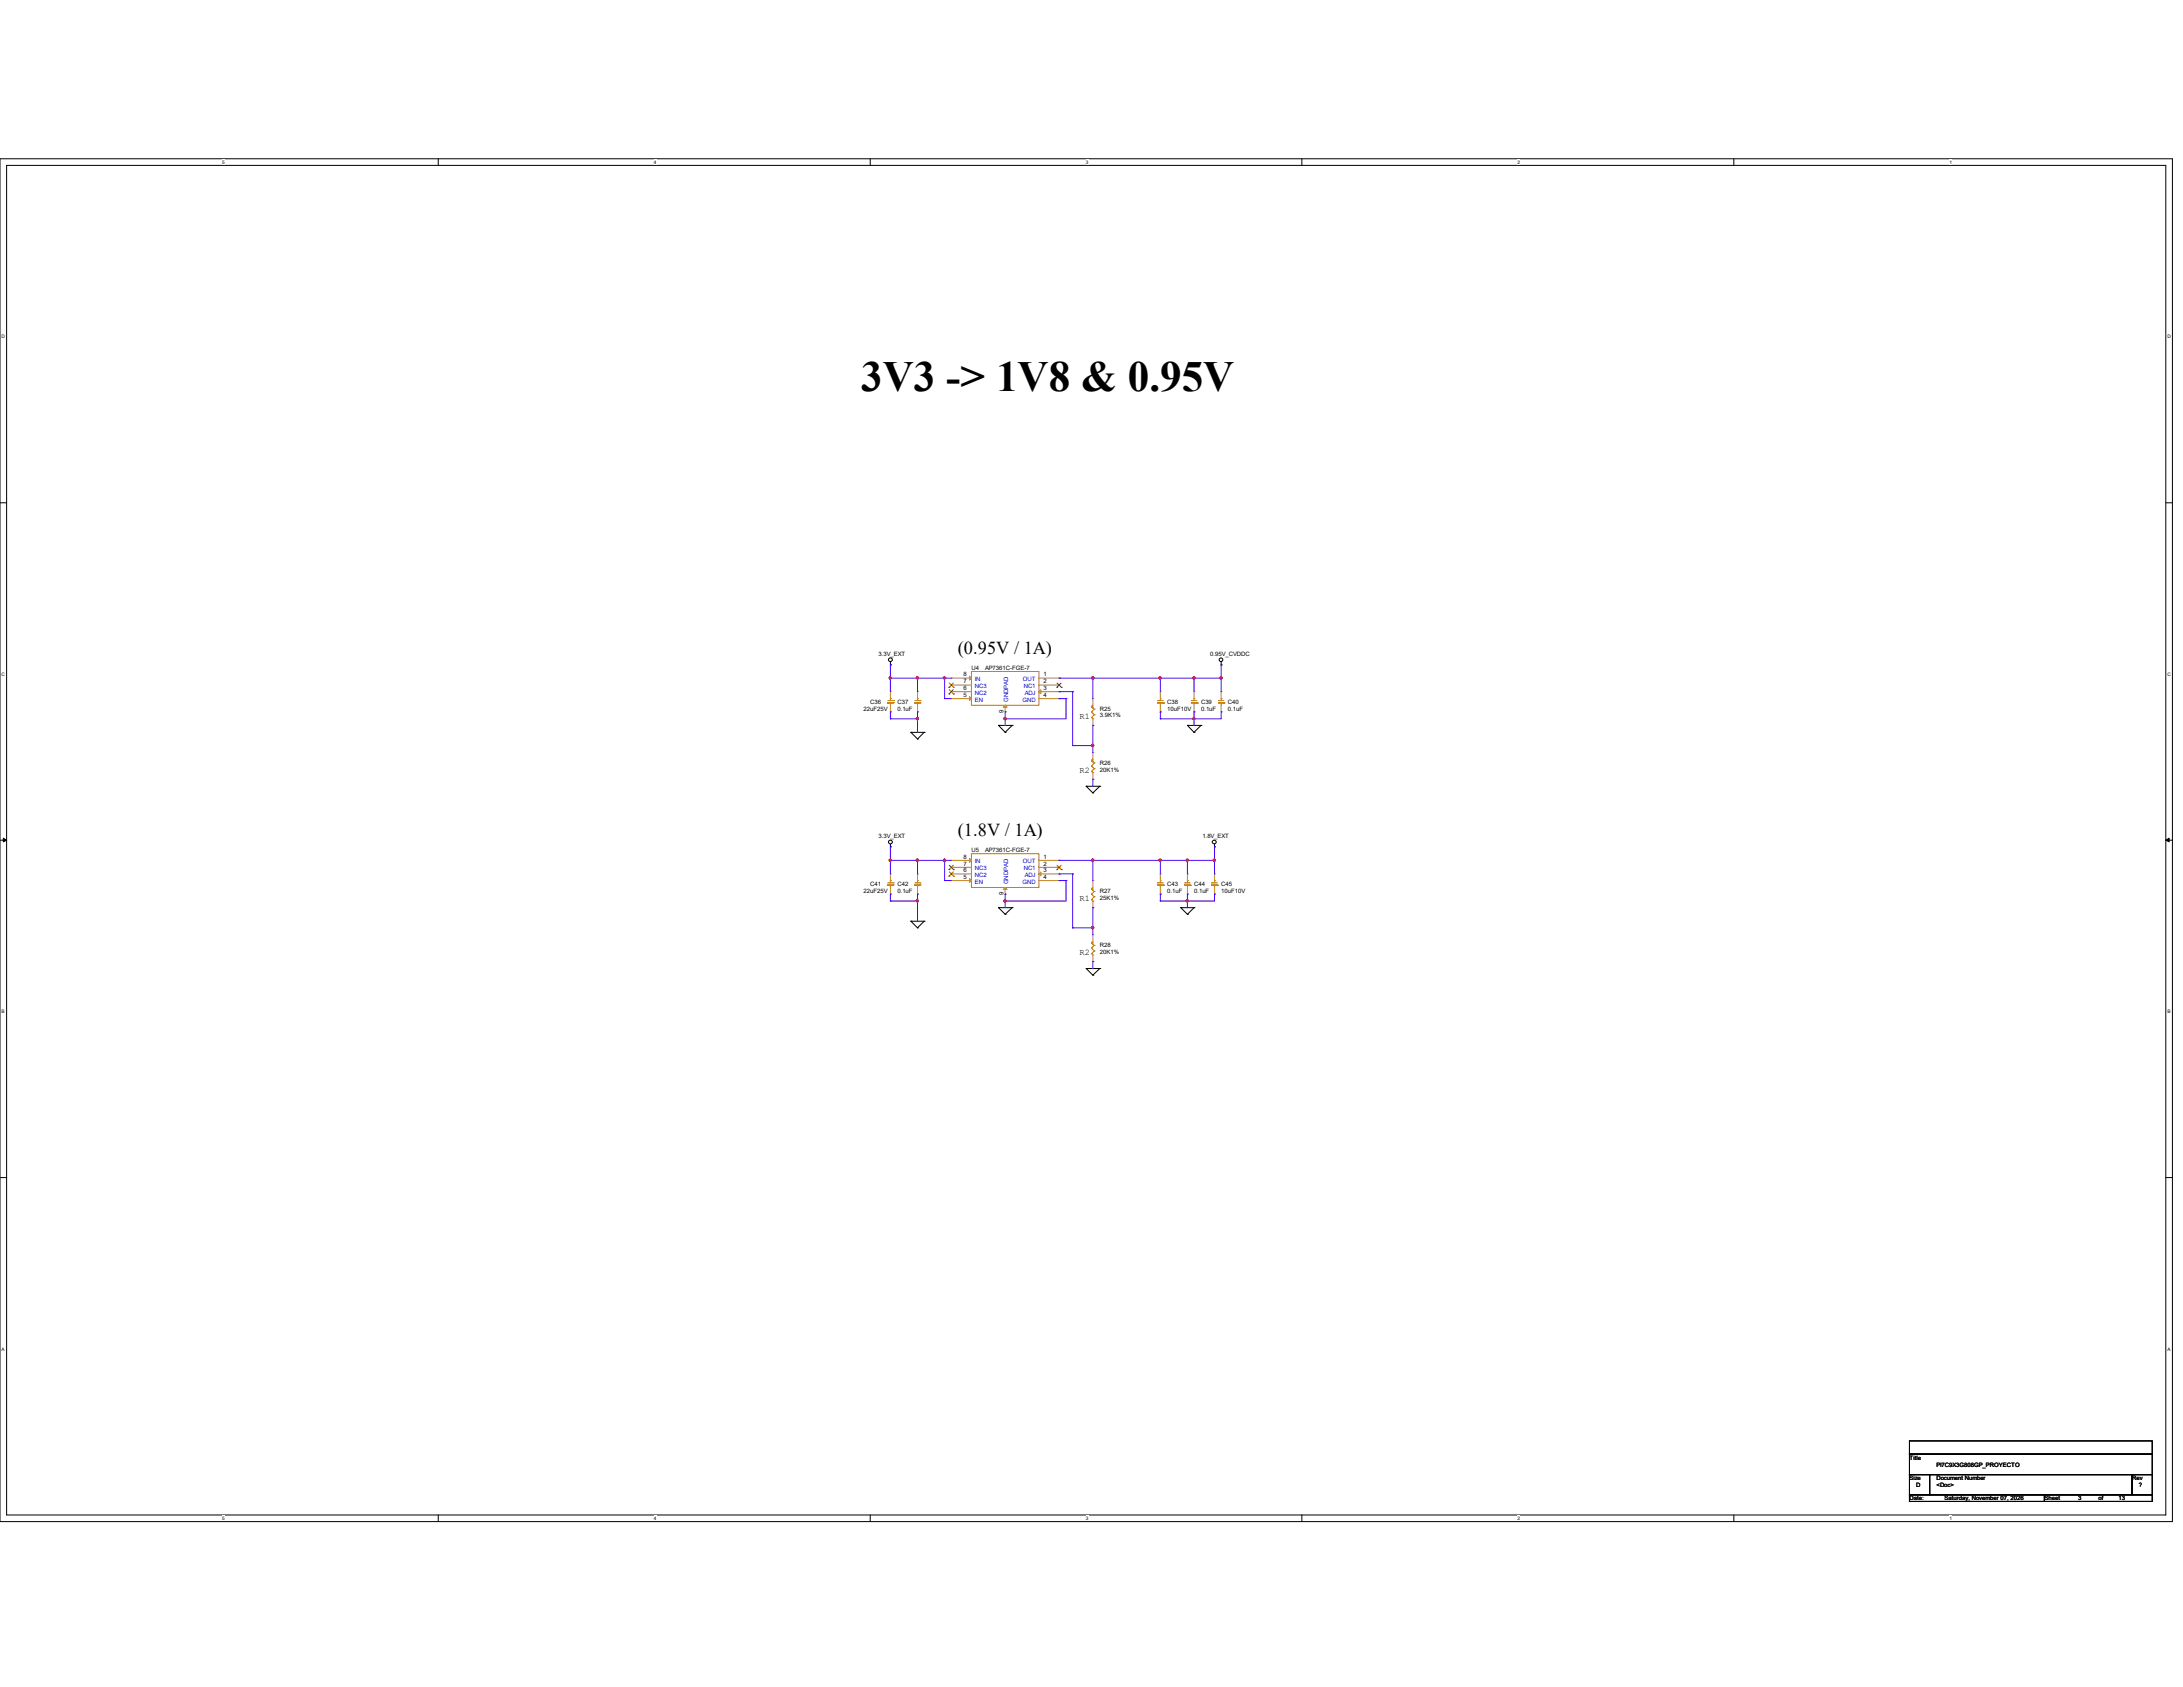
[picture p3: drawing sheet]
<svg xmlns="http://www.w3.org/2000/svg" width="279mm" height="216mm" viewBox="0 0 279 216" stroke-linecap="round" stroke-linejoin="round" font-family="sans-serif">
<defs><g id="words">
<text font-size="5.5" x="110.2" y="50">3V3 -&gt; 1V8 &amp; 0.95V</text>
<g font-size="2.3">
<text x="122.6" y="83.7">(0.95V / 1A)</text>
<text x="122.6" y="107">(1.8V / 1A)</text>
</g>
<g font-size="1.1">
<text x="138.2" y="92">R1</text>
<text x="138.2" y="99">R2</text>
<text x="138.2" y="115.4">R1</text>
<text x="138.2" y="122.3">R2</text>
</g>
<g font-size=".8">
<text x="112.4" y="83.9">3.3V_EXT</text>
<text x="154.9" y="83.9">0.95V_CVDDC</text>
<text x="123.3" y="86.6">8</text>
<text x="123.3" y="87.5">7</text>
<text x="123.3" y="88.3">6</text>
<text x="123.3" y="89.2">5</text>
<text x="124.3" y="85.8">U4</text>
<text x="126.1" y="85.8">AP7361C-FGE-7</text>
<text x="133.6" y="86.6">1</text>
<text x="133.6" y="87.5">2</text>
<text x="133.6" y="88.3">3</text>
<text x="133.6" y="89.2">4</text>
<text x="110.5" y="91">22uF25V</text>
<text x="111.4" y="90.1">C36</text>
<text x="114.9" y="90.1">C37</text>
<text x="114.9" y="91">0.1uF</text>
<text x="128.4" y="91.3" transform="rotate(-90 128.4 91.3)">9</text>
<text x="140.8" y="91">R25</text>
<text x="140.8" y="91.8">3.9K1%</text>
<text x="149.4" y="90.1">C38</text>
<text x="149.4" y="91">10uF10V</text>
<text x="153.7" y="90.1">C39</text>
<text x="153.7" y="91">0.1uF</text>
<text x="157.1" y="90.1">C40</text>
<text x="157.1" y="91">0.1uF</text>
<text x="140.8" y="97.9">R26</text>
<text x="140.8" y="98.8">20K1%</text>
<text x="112.4" y="107.2">3.3V_EXT</text>
<text x="153.9" y="107.2">1.8V_EXT</text>
<text x="111.4" y="113.4">C41</text>
<text x="114.9" y="113.4">C42</text>
<text x="123.3" y="109.9">8</text>
<text x="123.3" y="110.8">7</text>
<text x="123.3" y="111.6">6</text>
<text x="123.3" y="112.5">5</text>
<text x="124.3" y="109.1">U5</text>
<text x="126.1" y="109.1">AP7361C-FGE-7</text>
<text x="133.6" y="109.9">1</text>
<text x="133.6" y="110.8">2</text>
<text x="133.6" y="111.6">3</text>
<text x="133.6" y="112.5">4</text>
<text x="149.4" y="113.4">C43</text>
<text x="152.8" y="113.4">C44</text>
<text x="156.3" y="113.4">C45</text>
<text x="110.5" y="114.3">22uF25V</text>
<text x="114.9" y="114.3">0.1uF</text>
<text x="128.4" y="114.6" transform="rotate(-90 128.4 114.6)">9</text>
<text x="140.8" y="114.3">R27</text>
<text x="140.8" y="115.1">25K1%</text>
<text x="149.4" y="114.3">0.1uF</text>
<text x="152.8" y="114.3">0.1uF</text>
<text x="156.3" y="114.3">10uF10V</text>
<text x="140.8" y="121.2">R28</text>
<text x="140.8" y="122">20K1%</text>
<text x="244.4" y="186.8">Title</text>
<text x="244.4" y="189.4">Size</text>
<text x="245.2" y="190.3">D</text>
<text x="247.8" y="190.3">&lt;Doc&gt;</text>
<text x="247.8" y="187.7">PI7C9X3G808GP_PROYECTO</text>
<text x="247.8" y="189.4">Document Number</text>
<text x="272.9" y="189.4">Rev</text>
<text x="273.7" y="190.3">?</text>
<text x="244.4" y="192">Date:</text>
<text x="248.9" y="192">Saturday, November 07, 2026</text>
<text x="261.7" y="192">Sheet</text>
<text x="266" y="192">3</text>
<text x="268.6" y="192">of</text>
<text x="271.2" y="192">13</text>
</g>
<g font-size=".8" fill="#00c">
<text x="124.8" y="87.2">IN</text>
<text x="124.8" y="88.1">NC3</text>
<text x="124.8" y="88.9">NC2</text>
<text x="124.8" y="89.8">EN</text>
<text x="129" y="89.8" transform="rotate(-90 129 89.8)">GNDPAD</text>
<text x="130.9" y="89.8">GND</text>
<text x="130.9" y="87.2">OUT</text>
<text x="131" y="88.1">NC1</text>
<text x="131.2" y="88.9">ADJ</text>
<text x="124.8" y="110.5">IN</text>
<text x="124.8" y="111.4">NC3</text>
<text x="124.8" y="112.2">NC2</text>
<text x="124.8" y="113.1">EN</text>
<text x="129" y="113.2" transform="rotate(-90 129 113.2)">GNDPAD</text>
<text x="130.9" y="113.1">GND</text>
<text x="130.9" y="110.5">OUT</text>
<text x="131" y="111.4">NC1</text>
<text x="131.2" y="112.2">ADJ</text>
</g>
<g font-size=".6">
<text x="28.4" y="21">5</text>
<text x="83.7" y="21">4</text>
<text x="139" y="21">3</text>
<text x="194.2" y="21">2</text>
<text x="249.5" y="21">1</text>
<text x=".2" y="43.3">D</text>
<text x="277.4" y="43.3">D</text>
<text x=".2" y="86.5">C</text>
<text x="277.4" y="86.5">C</text>
<text x=".2" y="129.7">B</text>
<text x="277.4" y="129.7">B</text>
<text x=".2" y="172.8">A</text>
<text x="277.4" y="172.8">A</text>
<text x="28.4" y="194.5">5</text>
<text x="83.7" y="194.5">4</text>
<text x="139" y="194.5">3</text>
<text x="194.2" y="194.5">2</text>
<text x="249.5" y="194.5">1</text>
</g>
</g></defs>
<path d="M0 20.3h278v174.4h-278zM.8 21.2h276.4v172.7h-276.4z" fill="none" stroke="#000" stroke-width=".13"/>
<g fill="#fff">
<path d="M28.4 20.4h.3v.7h-.3z"/>
<path d="M28.4 194h.3v.6h-.3z"/>
</g>
<path d="M56.1 20.3v.9M56.1 193.9v.8" fill="none" stroke="#000" stroke-width=".13"/>
<g fill="#fff">
<path d="M83.7 20.4h.3v.7h-.3z"/>
<path d="M83.7 194h.3v.6h-.3z"/>
</g>
<path d="M111.4 20.3v.9M111.4 193.9v.8" fill="none" stroke="#000" stroke-width=".13"/>
<g fill="#fff">
<path d="M139 20.4h.3v.7h-.3z"/>
<path d="M139 194h.3v.6h-.3z"/>
</g>
<path d="M166.6 20.3v.9M166.6 193.9v.8" fill="none" stroke="#000" stroke-width=".13"/>
<g fill="#fff">
<path d="M194.2 20.4h.3v.7h-.3z"/>
<path d="M194.2 194h.3v.6h-.3z"/>
</g>
<path d="M221.9 20.3v.9M221.9 193.9v.8" fill="none" stroke="#000" stroke-width=".13"/>
<g fill="#fff">
<path d="M249.5 20.4h.3v.7h-.3z"/>
<path d="M249.5 194h.3v.6h-.3z"/>
<path d="M.2 42.8h.4v.6h-.4z"/>
<path d="M277.4 42.8h.4v.6h-.4z"/>
<path d="M.2 85.9h.4v.7h-.4z"/>
<path d="M277.4 85.9h.4v.7h-.4z"/>
</g>
<path d="M0 64.3h.8M277.2 64.3h.8" fill="none" stroke="#000" stroke-width=".13"/>
<g fill="#fff">
<path d="M.2 129.1h.4v.7h-.4z"/>
<path d="M277.4 129.1h.4v.7h-.4z"/>
</g>
<path d="M0 107.5h.8M277.2 107.5h.8" fill="none" stroke="#000" stroke-width=".13"/>
<path d="M.4 107.3l.4 .2-.4 .2zM277.2 107.5l.4-.2v.4z" fill="#000" stroke="#000" stroke-width=".13"/>
<g fill="#fff">
<path d="M.2 172.3h.4v.7h-.4z"/>
<path d="M277.4 172.3h.4v.7h-.4z"/>
</g>
<g fill="none" stroke="#000" stroke-width=".13">
<path d="M114 85.1h.1M114 84.7v.4M116.6 93.7h.1M116.6 93.7h1.7M116.6 93.7l.8 .9M117.4 94.6h.1M118.3 93.7h.1M118.3 93.7l-.9 .9M127.8 92.8h.1M127.8 92.8h1.7M127.8 92.8l.9 .9M128.7 93.7h.1"/>
<path d="M129.5 92.8h.1M129.5 92.8l-.8 .9M152 92.8h.1M152 92.8h1.7M152 92.8l.8 .9M152.8 93.7h.1M153.7 92.8h.1M153.7 92.8l-.9 .9M156.3 85.1h.1M156.3 84.7v.4M114 108.4h.1M114 108v.4"/>
<path d="M116.6 117.9h.1M116.6 117.9h1.7M116.6 117.9l.8 .8M117.4 118.7h.1M118.3 117.9h.1M118.3 117.9l-.9 .8M127.8 116.2h.1M127.8 116.2h1.7M127.8 116.2l.9 .8M128.7 117h.1M129.5 116.2h.1M129.5 116.2l-.8 .8"/>
<path d="M139 100.6h.1M139 100.6h1.8M139 100.6l.9 .9M139.9 101.5h.1M140.8 100.6h.1M140.8 100.6l-.9 .9M151.1 116.2h.1M151.1 116.2h1.7M151.1 116.2l.9 .8M152 117h.1M152.8 116.2h.1M152.8 116.2l-.8 .8"/>
<path d="M155.4 108.4h.1M155.4 108v.4M139 124h.1M139 124h1.8M139 124l.9 .8M139.9 124.8h.1M140.8 124h.1M140.8 124l-.9 .8M0 150.7h.8M277.2 150.7h.8M244.4 184.4h31.1v1.7h-31.1zM244.4 186.1h31.1v2.6h-31.1z"/>
<path d="M244.4 188.7h2.6v2.6h-2.6zM244.4 191.3h17.3v.9h-17.3zM247 188.7h25.9v2.6h-25.9zM261.7 191.3h13.8v.9h-13.8zM272.9 188.7h2.6v2.6h-2.6z"/>
<circle cx="114" cy="84.4" r=".24"/>
<circle cx="156.3" cy="84.4" r=".23"/>
<circle cx="114" cy="107.8" r=".24"/>
<circle cx="155.4" cy="107.8" r=".24"/>
</g>
<g fill="none" stroke="#cc8006" stroke-width=".13">
<path d="M113.6 90h.1M113.6 89.9h.1M113.6 89.7h.7M113.6 89.9h.7M113.6 89.9v.1M114 90h.1M114 89.4h.1M114 89.4v.3M114 90v.3M114.3 89.7h.1M114.3 89.9h.1M114.3 89.9v.1h-.7"/>
<path d="M117.1 90h.1M117.1 89.9h.1M117.1 89.7h.7M117.1 89.9h.7M117.1 89.9v.1M117.4 90h.1M117.4 89.4h.1M117.4 89.4v.3M117.4 90v.3M117.8 89.7h.1M117.8 89.9h.1M117.8 89.9v.1h-.7"/>
<path d="M124.3 85.9h8.7v4.4h-8.7zM139.7 97.3h.1M139.7 98h.1M139.7 98.7h.1M139.7 90.4h.1M139.7 91.1h.1M139.7 91.8h.1M139.7 97.3l.3 .4M139.7 98l.3 .4M139.7 98.7l.2 .2M139.7 90.4l.3 .4M139.7 91.1l.3 .4"/>
<path d="M139.7 91.8l.2 .2M139.9 98.9h.1M139.9 92h.1M139.9 97.2l-.2 .1M139.9 90.3l-.2 .1M140 97.7h.1M140 98.4h.1M140 90.8h.1M140 91.5h.1M140 97.7l-.3 .3M140 98.4l-.3 .3M140 90.8l-.3 .3"/>
<path d="M140 91.5l-.3 .3M148.2 89.7h.1M148.2 89.9h.1M148.2 89.9v.1h.7M148.2 89.7h.7M148.2 89.9h.7M148.5 90h.1M148.5 89.4h.1M148.5 89.4v.3M148.5 90v.3M148.9 90h.1M148.9 89.9h.1"/>
<path d="M148.9 89.9v.1M152.5 89.7h.1M152.5 89.9h.1M152.5 89.9v.1h.7M152.5 89.7h.7M152.5 89.9h.7M152.8 90h.1M152.8 89.4h.1M152.8 89.4v.3M152.8 90v.3M153.2 90h.1M153.2 89.9h.1"/>
<path d="M153.2 89.9v.1M156 89.7h.1M156 89.9h.1M156 89.9v.1h.6M156 89.7h.6M156 89.9h.6M156.3 90h.1M156.3 89.4h.1M156.3 89.4v.3M156.3 90v.3M156.6 90h.1M156.6 89.9h.1"/>
<path d="M156.6 89.9v.1M113.6 113.3h.1M113.6 113.2h.1M113.6 113.2v.1M113.6 113h.7M113.6 113.2h.7M114 113.3h.1M114 112.7h.1M114 112.7v.3M114 113.3v.3M114.3 113h.1M114.3 113.2h.1"/>
<path d="M114.3 113.2v.1h-.7M117.1 113.3h.1M117.1 113.2h.1M117.1 113h.7M117.1 113.2h.7M117.1 113.2v.1M117.4 113.3h.1M117.4 112.7h.1M117.4 112.7v.3M117.4 113.3v.3M117.8 113h.1M117.8 113.2h.1"/>
<path d="M117.8 113.2v.1h-.7M124.3 109.3h8.7v4.3h-8.7zM139.7 113.7h.1M139.7 114.4h.1M139.7 115.1h.1M139.7 113.7l.3 .4M139.7 114.4l.3 .4M139.7 115.1l.2 .2M139.9 115.3h.1M139.9 113.6l-.2 .1M140 114.1h.1M140 114.8h.1"/>
<path d="M140 114.1l-.3 .3M140 114.8l-.3 .3M148.2 113h.1M148.2 113.2h.1M148.2 113.2v.1h.7M148.2 113h.7M148.2 113.2h.7M148.5 113.3h.1M148.5 112.7h.1M148.5 112.7v.3M148.5 113.3v.3M148.9 113.3h.1"/>
<path d="M148.9 113.2h.1M148.9 113.2v.1M151.6 113h.1M151.6 113.2h.1M151.6 113.2v.1h.7M151.6 113h.7M151.6 113.2h.7M152 113.3h.1M152 112.7h.1M152 112.7v.3M152 113.3v.3M152.3 113.3h.1"/>
<path d="M152.3 113.2h.1M152.3 113.2v.1M155.1 113h.1M155.1 113.2h.1M155.1 113.2v.1h.7M155.1 113h.7M155.1 113.2h.7M155.4 113.3h.1M155.4 112.7h.1M155.4 112.7v.3M155.4 113.3v.3M155.8 113.3h.1"/>
<path d="M155.8 113.2h.1M155.8 113.2v.1M139.7 120.6h.1M139.7 121.3h.1M139.7 122h.1M139.7 120.6l.3 .4M139.7 121.3l.3 .4M139.7 122l.2 .2M139.9 122.2h.1M139.9 120.5l-.2 .1M140 121h.1M140 121.7h.1"/>
<path d="M140 121l-.3 .3M140 121.7l-.3 .3"/>
</g>
<g fill="#cc8006" stroke="#cc8006" stroke-width=".13">
<path d="M139.7 120.6l.2-.1v.3z" fill-rule="evenodd"/>
<path d="M139.7 97.3l.2-.1v.3z" fill-rule="evenodd"/>
<path d="M139.7 113.7l.2-.1v.3z" fill-rule="evenodd"/>
<path d="M139.7 90.4l.2-.1v.3z" fill-rule="evenodd"/>
</g>
<g fill="none" stroke="#a84" stroke-width=".13">
<path d="M114 91.1h.1M114 88.5h.1M114 88.5v.9M114 90.3v.8M117.4 91.1h.1M117.4 88.5h.1M117.4 88.5v.9M117.4 90.3v.8M121.8 86.8h.1M121.8 87.7h.1M121.8 88.5h.1M121.8 89.4h.1"/>
<path d="M121.8 86.8h2.5M121.8 87.7h2.5M121.8 88.5h2.5M121.8 89.4h2.5M128.7 91.1h.1M128.7 90.3v.8M133 86.8h2.6M133 87.7h2.6M133 88.5h2.6M133 89.4h2.6M135.6 86.8h.1M135.6 87.7h.1"/>
<path d="M135.6 88.5h.1M135.6 89.4h.1M139.9 96.3h.1M139.9 99.7h.1M139.9 89.4h.1M139.9 92.8h.1M139.9 89.4v.9M139.9 92v.8M139.9 96.3v.9M139.9 98.9v.8M148.5 91.1h.1M148.5 88.5h.1"/>
<path d="M148.5 88.5v.9M148.5 90.3v.8M152.8 91.1h.1M152.8 88.5h.1M152.8 88.5v.9M152.8 90.3v.8M156.3 91.1h.1M156.3 88.5h.1M156.3 88.5v.9M156.3 90.3v.8M114 114.4h.1M114 111.8h.1"/>
<path d="M114 111.8v.9M114 113.6v.8M117.4 114.4h.1M117.4 111.8h.1M117.4 111.8v.9M117.4 113.6v.8M121.8 110.1h.1M121.8 111h.1M121.8 111.8h.1M121.8 112.7h.1M121.8 110.1h2.5M121.8 111h2.5"/>
<path d="M121.8 111.8h2.5M121.8 112.7h2.5M128.7 114.4h.1M128.7 113.6v.8M133 110.1h2.6M133 111h2.6M133 111.8h2.6M133 112.7h2.6M135.6 110.1h.1M135.6 111h.1M135.6 111.8h.1M135.6 112.7h.1"/>
<path d="M139.9 119.6h.1M139.9 112.7h.1M139.9 116.2h.1M139.9 112.7v.9M139.9 115.3v.9M139.9 119.6v.9M148.5 114.4h.1M148.5 111.8h.1M148.5 111.8v.9M148.5 113.6v.8M152 114.4h.1M152 111.8h.1"/>
<path d="M152 111.8v.9M152 113.6v.8M155.4 114.4h.1M155.4 111.8h.1M155.4 111.8v.9M155.4 113.6v.8M139.9 123.1h.1M139.9 122.2v.9"/>
</g>
<g fill="none" stroke="#804000" stroke-width=".13">
<path d="M121.5 88h.1M121.5 88.8h.1M121.5 87.4l.5 .6M121.5 88.3l.5 .5M122 87.4l-.5 .6M122 88.3l-.5 .5M122 88h.1M122 88.8h.1M135.3 88h.1M135.3 87.4l.5 .6M135.8 87.4l-.5 .6M135.8 88h.1"/>
<path d="M121.5 111.3h.1M121.5 112.1h.1M121.5 110.7l.5 .6M121.5 111.6l.5 .5M122 110.7l-.5 .6M122 111.6l-.5 .5M122 111.3h.1M122 112.1h.1M135.3 111.3h.1M135.3 110.7l.5 .6M135.8 110.7l-.5 .6M135.8 111.3h.1"/>
</g>
<g fill="#a84" stroke="#a84" stroke-width=".13">
<path d="M133 88.5l.2-.2v.5z"/>
<path d="M124.1 86.5l.2 .3-.2 .2z"/>
<path d="M124.1 89.2l.2 .2-.2 .3z"/>
<path d="M128.4 90.5l.3-.2 .2 .2z"/>
<path d="M133 111.8l.2-.2v.5z"/>
<path d="M124.1 109.9l.2 .2-.2 .3z"/>
<path d="M124.1 112.4l.2 .3-.2 .2z"/>
<path d="M128.4 113.8l.3-.2 .2 .2z"/>
</g>
<g fill="none" stroke="#4200ff" stroke-width=".13">
<path d="M114 85.1h.1M114 92h.1M114 86.8h.1M114 91.1h.1M114 92h3.4M114 86.8h7.8M114 85.1v3.4M114 91.1v.9M117.4 92h.1M117.4 86.8h.1M117.4 91.1h.1M117.4 86.8v1.7"/>
<path d="M117.4 91.1v2.6M120.9 86.8h.1M120.9 89.4h.1M120.9 89.4h.9M120.9 86.8v2.6M128.7 92h.1M128.7 91.1h.1M128.7 91.1v1.7M135.6 89.4h.1M135.6 86.8h.1M135.6 88.5h.1M135.6 89.4h.8"/>
<path d="M135.6 86.8h20.7M135.6 88.5h1.7M136.4 89.4h.1M136.4 89.4v2.6h-7.7M137.3 95.4h.1M137.3 88.5h.1M137.3 95.4h2.6M137.3 88.5v6.9M139.9 86.8h.1M139.9 95.4h.1M139.9 99.7h.1M139.9 92.8h.1"/>
<path d="M139.9 86.8v2.6M139.9 92.8v3.5M139.9 99.7v.9M148.5 86.8h.1M148.5 92h.1M148.5 91.1h.1M148.5 86.8v1.7M148.5 91.1v.9M152.8 86.8h.1M152.8 91.1h.1M152.8 92h.1M152.8 86.8v1.7"/>
<path d="M152.8 91.1v1.7M156.3 85.1h.1M156.3 86.8h.1M156.3 91.1h.1M156.3 91.1v.9h-7.8M156.3 85.1v3.4M114 108.4h.1M114 115.3h.1M114 110.1h.1M114 114.4h.1M114 108.4v3.4M114 114.4v.9"/>
<path d="M114 115.3h3.4M114 110.1h7.8M117.4 115.3h.1M117.4 110.1h.1M117.4 114.4h.1M117.4 110.1v1.7M117.4 114.4v3.5M120.9 110.1h.1M120.9 112.7h.1M120.9 110.1v2.6M120.9 112.7h.9M128.7 115.3h.1"/>
<path d="M128.7 114.4h.1M128.7 114.4v1.8M135.6 112.7h.1M135.6 110.1h.1M135.6 111.8h.1M135.6 112.7h.8M135.6 110.1h19.8M135.6 111.8h1.7M136.4 112.7h.1M136.4 112.7v2.6h-7.7M137.3 118.7h.1M137.3 111.8h.1"/>
<path d="M137.3 111.8v6.9M137.3 118.7h2.6M139.9 110.1h.1M139.9 118.7h.1M139.9 116.2h.1M139.9 110.1v2.6M139.9 116.2v3.4M148.5 110.1h.1M148.5 114.4h.1M148.5 115.3h.1M148.5 110.1v1.7M148.5 114.4v.9"/>
<path d="M152 110.1h.1M152 115.3h.1M152 114.4h.1M152 110.1v1.7M152 114.4v1.8M155.4 114.4h.1M155.4 110.1h.1M155.4 108.4h.1M155.4 114.4v.9h-6.9M155.4 108.4v3.4M139.9 123.1h.1M139.9 123.1v.9"/>
</g>
<g fill="#f00" stroke="#f00" stroke-width=".13">
<circle cx="148.5" cy="86.8" r=".15"/>
<circle cx="139.8" cy="95.4" r=".15"/>
<circle cx="139.8" cy="86.8" r=".15"/>
<circle cx="128.6" cy="92" r=".15"/>
<circle cx="113.9" cy="86.8" r=".15"/>
<circle cx="117.4" cy="92" r=".15"/>
<circle cx="117.4" cy="86.8" r=".15"/>
<circle cx="120.9" cy="86.8" r=".15"/>
<circle cx="152.8" cy="86.8" r=".15"/>
<circle cx="156.3" cy="86.8" r=".15"/>
<circle cx="152.8" cy="92" r=".15"/>
<circle cx="128.6" cy="115.3" r=".15"/>
<circle cx="148.5" cy="110.1" r=".15"/>
<circle cx="139.8" cy="118.7" r=".15"/>
<circle cx="139.8" cy="110.1" r=".15"/>
<circle cx="120.9" cy="110.1" r=".15"/>
<circle cx="117.4" cy="110.1" r=".15"/>
<circle cx="117.4" cy="115.3" r=".15"/>
<circle cx="113.9" cy="110.1" r=".15"/>
<circle cx="152" cy="110.1" r=".15"/>
<circle cx="152" cy="115.3" r=".15"/>
<circle cx="155.4" cy="110.1" r=".15"/>
</g>
<use href="#words"/>
</svg>
